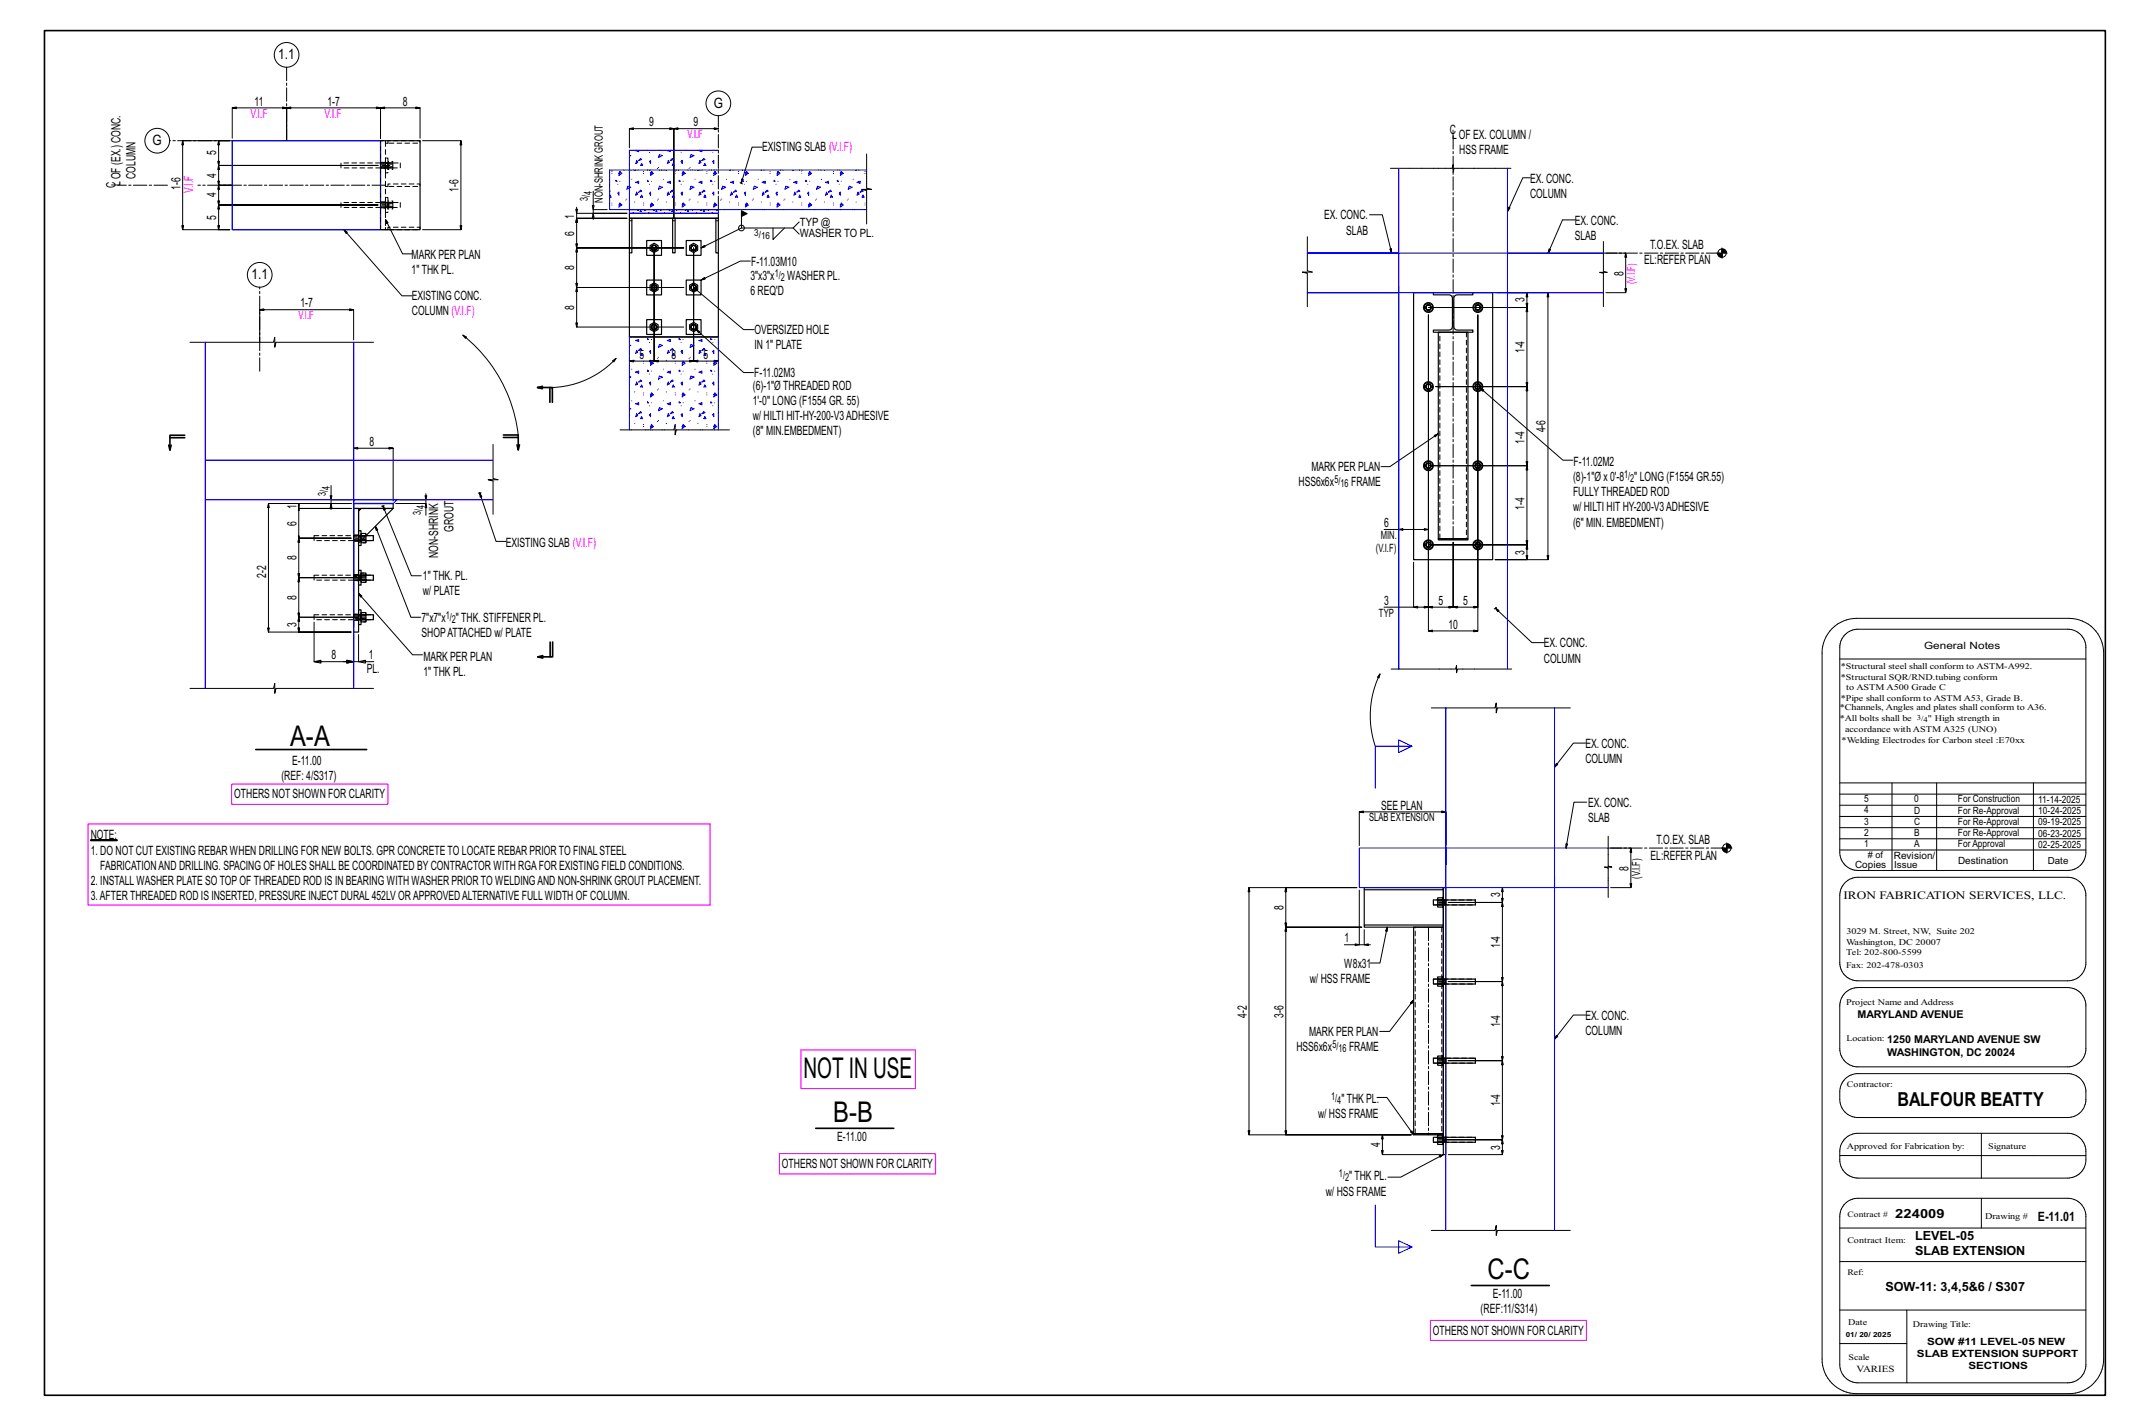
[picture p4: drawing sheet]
<svg xmlns="http://www.w3.org/2000/svg" width="914mm" height="610mm" viewBox="0 0 914 610" stroke-linecap="round" stroke-linejoin="round" font-family="sans-serif">
<defs><g id="words">
<g font-size="12.2">
<text x="124.3" y="319.2">A-A</text>
<text x="344.1" y="461.6">NOT IN USE</text>
<text x="356.9" y="480.4">B-B</text>
<text x="637.1" y="547.7">C-C</text>
</g>
<text font-size="8.3" x="812.7" y="473.4">BALFOUR BEATTY</text>
<g font-size="6.1">
<text x="119.2" y="25.5">1.1</text>
<text x="305.7" y="46.2">G</text>
<text x="65.4" y="62.2">G</text>
<text x="107.7" y="119.6">1.1</text>
</g>
<g font-size="5.5">
<text x="109.1" y="45.2">11</text>
<text x="140.2" y="45.2">1-7</text>
<text x="172.5" y="45.2">8</text>
<text x="278.1" y="54.1">9</text>
<text x="296.9" y="54.1">9</text>
<text x="621" y="57.5">C</text>
<text x="621.9" y="59.3">L</text>
<text x="624.8" y="59.3">OF EX. COLUMN /</text>
<text x="326.4" y="64.8">EXISTING SLAB (V.I.F)</text>
<text x="625" y="65.8">HSS FRAME</text>
<text x="92.6" y="66.6" transform="rotate(-90 92.6 66.6)">5</text>
<text x="51.5" y="76.8" transform="rotate(-90 51.5 76.8)">OF (EX.) CONC.</text>
<text x="58.1" y="76.6" transform="rotate(-90 58.1 76.6)">COLUMN</text>
<text x="92.6" y="76.2" transform="rotate(-90 92.6 76.2)">4</text>
<text x="49.4" y="80.6" transform="rotate(-90 49.4 80.6)">C</text>
<text x="51.5" y="79.7" transform="rotate(-90 51.5 79.7)">L</text>
<text x="77.2" y="81.3" transform="rotate(-90 77.2 81.3)">1-6</text>
<text x="196.4" y="82.2" transform="rotate(-90 196.4 82.2)">1-6</text>
<text x="655.3" y="78.2">EX. CONC.</text>
<text x="92.6" y="84.5" transform="rotate(-90 92.6 84.5)">4</text>
<text x="655.3" y="84.7">COLUMN</text>
<text x="92.6" y="94.1" transform="rotate(-90 92.6 94.1)">5</text>
<text x="246" y="93.6" transform="rotate(-90 246 93.6)">1</text>
<text x="567.2" y="94">EX. CONC.</text>
<text x="246" y="100.8" transform="rotate(-90 246 100.8)">6</text>
<text x="576.6" y="100.5">SLAB</text>
<text x="674.5" y="96.2">EX. CONC.</text>
<text x="674.5" y="102.7">SLAB</text>
<text x="706.7" y="106.7">T.O.EX. SLAB</text>
<text x="176.3" y="110.9">MARK PER PLAN</text>
<text x="321.7" y="113.8">F-11.03M10</text>
<text x="704.2" y="113.2">EL:REFER PLAN</text>
<text x="176.3" y="117.4">1&quot; THK PL.</text>
<text x="246" y="115.6" transform="rotate(-90 246 115.6)">8</text>
<text x="321.4" y="119.8">3&quot;x3&quot;x</text>
<text x="337.2" y="119.8">WASHER PL.</text>
<text x="695.3" y="118.2" transform="rotate(-90 695.3 118.2)">8</text>
<text x="128.7" y="131.6">1-7</text>
<text x="176.4" y="128.5">EXISTING CONC.</text>
<text x="321.4" y="126.3">6 REQ'D</text>
<text x="653" y="129.5" transform="rotate(-90 653 129.5)">3</text>
<text x="176.4" y="135">COLUMN (V.I.F)</text>
<text x="246" y="132.6" transform="rotate(-90 246 132.6)">8</text>
<text x="323.1" y="143">OVERSIZED HOLE</text>
<text x="323.1" y="149.6">IN 1&quot; PLATE</text>
<text x="273.8" y="153.6">5</text>
<text x="287.6" y="153.6">8</text>
<text x="301.3" y="153.6">5</text>
<text x="653" y="151.2" transform="rotate(-90 653 151.2)">1-4</text>
<text x="323" y="161.3">F-11.02M3</text>
<text x="322.4" y="166.8">(6)-1&quot;Ø THREADED ROD</text>
<text x="322.4" y="173.4">1'-0&quot; LONG (F1554 GR. 55)</text>
<text x="322.4" y="179.9">w/ HILTI HIT-HY-200-V3ADHESIVE</text>
<text x="662" y="185.1" transform="rotate(-90 662 185.1)">4-6</text>
<text x="158.2" y="190.9">8</text>
<text x="322.4" y="186.4">(8&quot; MIN.EMBEDMENT)</text>
<text x="653" y="190" transform="rotate(-90 653 190)">1-4</text>
<text x="561.6" y="201.6">MARK PER PLAN</text>
<text x="673.9" y="199.6">F-11.02M2</text>
<text x="556.1" y="208.1">HSS6x6x</text>
<text x="578.6" y="208.1">FRAME</text>
<text x="673.7" y="205.8">(8)-1&quot;Ø x 0'-8</text>
<text x="699.9" y="205.8">&quot; LONG (F1554 GR.55)</text>
<text x="673.7" y="212.4">FULLYTHREADED ROD</text>
<text x="127" y="217.8" transform="rotate(-90 127 217.8)">1</text>
<text x="653" y="218.3" transform="rotate(-90 653 218.3)">1-4</text>
<text x="673.7" y="218.9">w/ HILTI HIT HY-200-V3ADHESIVE</text>
<text x="127" y="225" transform="rotate(-90 127 225)">6</text>
<text x="194.2" y="227.7" transform="rotate(-90 194.2 227.7)">GROUT</text>
<text x="592.8" y="225.7">6</text>
<text x="673.7" y="225.4">(6&quot; MIN. EMBEDMENT)</text>
<text x="127" y="239.9" transform="rotate(-90 127 239.9)">8</text>
<text x="187.7" y="238.8" transform="rotate(-90 187.7 238.8)">NON-SHRINK</text>
<text x="216.6" y="234">EXISTING SLAB (V.I.F)</text>
<text x="653" y="237.4" transform="rotate(-90 653 237.4)">3</text>
<text x="114" y="247.4" transform="rotate(-90 114 247.4)">2-2</text>
<text x="181.2" y="248.4">1&quot; THK. PL.</text>
<text x="127" y="256.8" transform="rotate(-90 127 256.8)">8</text>
<text x="181.2" y="254.9">w/ PLATE</text>
<text x="592.8" y="258.9">3</text>
<text x="616" y="258.9">5</text>
<text x="626.6" y="258.9">5</text>
<text x="127" y="268.4" transform="rotate(-90 127 268.4)">3</text>
<text x="180.5" y="266.4">7&quot;x7&quot;x</text>
<text x="195.3" y="266.4">&quot; THK. STIFFENER PL.</text>
<text x="620.3" y="269.1">10</text>
<text x="180.5" y="272.9">SHOPATTACHED w/ PLATE</text>
<text x="661.2" y="277.2">EX. CONC.</text>
<text x="142" y="282.3">8</text>
<text x="158" y="282.3">1</text>
<text x="181.3" y="282.9">MARK PER PLAN</text>
<text x="661.2" y="283.7">COLUMN</text>
<text x="157.1" y="288">PL.</text>
<text x="181.3" y="289.4">1&quot; THK PL.</text>
<text x="679" y="320.2">EX. CONC.</text>
<text x="125.2" y="327.3">E-11.00</text>
<text x="679" y="326.7">COLUMN</text>
<text x="120.5" y="334">(REF: 4/S317)</text>
<text x="100.3" y="341.8">OTHERS NOT SHOWN FOR CLARITY</text>
<text x="591.5" y="346.6">SEE PLAN</text>
<text x="680.1" y="345.4">EX. CONC.</text>
<text x="680.1" y="351.9">SLAB</text>
<text x="38.8" y="359.3">NOTE:</text>
<text x="38.8" y="365.8">1. DO NOT CUT EXISTING REBAR WHEN DRILLING FOR NEW BOLTS. GPR CONCRETETO LOCATE REBAR PRIOR TO FINALSTEEL</text>
<text x="709.5" y="361.4">T.O.EX. SLAB</text>
<text x="707" y="368">EL:REFER PLAN</text>
<text x="43" y="372.4">FABRICATIONAND DRILLING. SPACING OF HOLES SHALLBE COORDINATED BYCONTRACTOR WITH RGAFOR EXISTING FIELD CONDITIONS.</text>
<text x="697.5" y="372.7" transform="rotate(-90 697.5 372.7)">8</text>
<text x="38.8" y="378.9">2. INSTALLWASHER PLATE SO TOPOF THREADED ROD IS IN BEARING WITH WASHER PRIOR TO WELDINGAND NON-SHRINK GROUT PLACEMENT.</text>
<text x="38.8" y="385.4">3.AFTER THREADED ROD IS INSERTED, PRESSURE INJECT DURAL452LV ORAPPROVEDALTERNATIVE FULLWIDTH OF COLUMN.</text>
<text x="549.7" y="389.5" transform="rotate(-90 549.7 389.5)">8</text>
<text x="642.5" y="384.2" transform="rotate(-90 642.5 384.2)">3</text>
<text x="575.8" y="403.4">1</text>
<text x="642.5" y="405.9" transform="rotate(-90 642.5 405.9)">1-4</text>
<text x="575.8" y="414.3">W8x31</text>
<text x="561" y="420.8">w/ HSS FRAME</text>
<text x="533.9" y="435.7" transform="rotate(-90 533.9 435.7)">4-2</text>
<text x="549.7" y="435.7" transform="rotate(-90 549.7 435.7)">3-6</text>
<text x="679" y="436.6">EX. CONC.</text>
<text x="560.8" y="443.3">MARK PER PLAN</text>
<text x="642.5" y="439.8" transform="rotate(-90 642.5 439.8)">1-4</text>
<text x="679" y="443.2">COLUMN</text>
<text x="555.3" y="449.8">HSS6x6x</text>
<text x="577.8" y="449.8">FRAME</text>
<text x="574.5" y="472.2">&quot; THK PL.</text>
<text x="642.5" y="473.7" transform="rotate(-90 642.5 473.7)">1-4</text>
<text x="564.5" y="478.7">w/ HSS FRAME</text>
<text x="358.6" y="488.5">E-11.00</text>
<text x="591.1" y="491.1" transform="rotate(-90 591.1 491.1)">4</text>
<text x="642.5" y="492.1" transform="rotate(-90 642.5 492.1)">3</text>
<text x="334.9" y="500">OTHERS NOT SHOWN FOR CLARITY</text>
<text x="577.8" y="505.3">&quot; THK PL.</text>
<text x="567.9" y="511.8">w/ HSS FRAME</text>
<text x="872.8" y="522.9">E-11.01</text>
<text x="639.4" y="555.8">E-11.00</text>
<text x="634.1" y="562.1">(REF:11/S314)</text>
<text x="613.7" y="571.3">OTHERS NOT SHOWN FOR CLARITY</text>
</g>
<g font-size="5.5" fill="#f0f">
<text x="107.2" y="50.7">V.I.F</text>
<text x="139" y="50.7">V.I.F</text>
<text x="82.8" y="82.6" transform="rotate(-90 82.8 82.6)">V.I.F</text>
</g>
<g font-size="5.4">
<text x="811.7" y="521.2">224009</text>
<text x="820.3" y="530.8">LEVEL-05</text>
<text x="820.3" y="537.4">SLAB EXTENSION</text>
<text x="807.5" y="552.8">SOW-11: 3,4,5&amp;6 / S307</text>
</g>
<g font-size="4.9" fill="#f0f">
<text x="294.5" y="59.1">V.I.F</text>
<text x="700.3" y="121.7" transform="rotate(-90 700.3 121.7)">(V.I.F)</text>
<text x="127.9" y="136.6">V.I.F</text>
</g>
<g font-size="4.9">
<text x="258.2" y="86.9" transform="rotate(-90 258.2 86.9)">NON-SHRINK GROUT</text>
<text x="342.6" y="96.7">TYP @</text>
<text x="342.6" y="101.6">WASHER TO PL.</text>
<text x="591.4" y="230.7">MIN.</text>
<text x="589.3" y="236.5">(V.I.F)</text>
<text x="590.6" y="264">TYP</text>
<text x="586.4" y="351.6">SLAB EXTENSION</text>
<text x="702.5" y="376.2" transform="rotate(-90 702.5 376.2)">(V.I.F)</text>
<text x="789.5" y="384.8">IRON FABRICATION SERVICES, LLC.</text>
</g>
<g font-size="4.7">
<text x="253.5" y="83.6" transform="rotate(-90 253.5 83.6)">4</text>
<text x="251.8" y="86.2" transform="rotate(-90 251.8 86.2)">3/</text>
<text x="331.8" y="118.6">1/</text>
<text x="334.4" y="120.2">2</text>
<text x="141.2" y="209.6" transform="rotate(-90 141.2 209.6)">4</text>
<text x="571.5" y="206.9">5/</text>
<text x="574.1" y="208.5">16</text>
<text x="695.6" y="204.6">1/</text>
<text x="698.2" y="206.2">2</text>
<text x="139.6" y="212.2" transform="rotate(-90 139.6 212.2)">3/</text>
<text x="180.2" y="220.6" transform="rotate(-90 180.2 220.6)">3/</text>
<text x="181.8" y="218" transform="rotate(-90 181.8 218)">4</text>
<text x="190.9" y="265.1">1/</text>
<text x="193.6" y="266.8">2</text>
<text x="570.6" y="448.6">5/</text>
<text x="573.3" y="450.2">16</text>
<text x="570.1" y="470.9">1/</text>
<text x="572.8" y="472.6">4</text>
<text x="573.5" y="504.1">1/</text>
<text x="576.1" y="505.7">2</text>
</g>
<g font-size="4.6">
<text x="795.6" y="436">MARYLAND AVENUE</text>
<text x="808.3" y="446.4">1250 MARYLAND AVENUE SW</text>
<text x="808.3" y="452">WASHINGTON, DC 20024</text>
</g>
<g font-size="4.3">
<text x="824.1" y="277.6">General Notes</text>
<text x="798.4" y="343.5">5</text>
<text x="819.8" y="343.5">0</text>
<text x="838.6" y="343.5">For Construction</text>
<text x="873" y="343.8">11-14-2025</text>
<text x="798.4" y="353">3</text>
<text x="798.4" y="348.2">4</text>
<text x="819.8" y="353.1">C</text>
<text x="819.8" y="348.3">D</text>
<text x="838.6" y="353.1">For Re-Approval</text>
<text x="838.6" y="348.3">For Re-Approval</text>
<text x="873" y="353.4">09-19-2025</text>
<text x="873" y="348.6">10-24-2025</text>
<text x="798.4" y="357.8">2</text>
<text x="819.8" y="357.9">B</text>
<text x="838.6" y="357.8">For Re-Approval</text>
<text x="873" y="358.1">06-23-2025</text>
<text x="798.4" y="362.6">1</text>
<text x="819.8" y="362.6">A</text>
<text x="838.6" y="362.6">For Approval</text>
<text x="873" y="362.9">02-25-2025</text>
<text x="794.5" y="371.5">Copies</text>
<text x="811.1" y="367.7">Revision/</text>
<text x="838.6" y="369.7">Destination</text>
<text x="825.3" y="575.6">SOW #11 LEVEL-05 NEW</text>
<text x="821" y="580.8">SLAB EXTENSION SUPPORT</text>
<text x="843.1" y="586.1">SECTIONS</text>
</g>
<g font-size="4.2">
<text x="323.1" y="101">3/</text>
<text x="326" y="102.5">16</text>
<text x="811.3" y="371.4">Issue</text>
<text x="877.1" y="369.8">Date</text>
</g>
<text font-size="4" x="795.1" y="587.5">VARIES</text>
<text font-size="3.9" x="799.9" y="367.1"># of</text>
<g font-size="3.7">
<text x="788.4" y="286.2">*Structural steel shall conform to ASTM-A992.</text>
<text x="788.4" y="291.2">*Structural SQR/RND.tubing conform</text>
<text x="790.7" y="295.5">to ASTM A500 Grade C</text>
<text x="787.9" y="304.1">*Channels, Angles and plates shall conform to A36.</text>
<text x="788.4" y="300.2">*Pipe shall conform to ASTM A53, Grade B.</text>
<text x="788" y="308.9">*All bolts shall be</text>
<text x="825.7" y="308.9">&quot; High strength in</text>
<text x="790.2" y="313.2">accordance with ASTM A325 (UNO)</text>
<text x="788.8" y="318">*Welding Electrodes for Carbon steel :E70xx</text>
<text x="790.8" y="399.9">3029 M. Street, NW, Suite 202</text>
<text x="790.7" y="404.6">Washington, DC 20007</text>
<text x="790.7" y="409">Tel: 202-800-5599</text>
<text x="790.7" y="414.2">Fax: 202-478-0303</text>
<text x="790.7" y="430">Project Name and Address</text>
<text x="790.8" y="445.6">Location:</text>
<text x="791" y="465.3">Contractor:</text>
<text x="791" y="491.9">Approved for Fabrication by:</text>
<text x="851.5" y="492">Signature</text>
<text x="850.2" y="522">Drawing #</text>
<text x="791.2" y="532.3">Contract Item:</text>
<text x="791.5" y="567.4">Date</text>
<text x="819.3" y="568.1">Drawing Title:</text>
<text x="791.7" y="582.1">Scale</text>
</g>
<text font-size="3.6" x="791.2" y="545.9">Ref:</text>
<text font-size="3.5" x="791.3" y="520.8">Contract #</text>
<g font-size="3.2">
<text x="821" y="308">3/</text>
<text x="823.9" y="309.1">4</text>
</g>
<text font-size="3" x="790.5" y="572.4">01/ 20/ 2025</text>
</g></defs>
<path d="M38.8 359.6l11.3 .2z" fill="#000" stroke="#000" stroke-width=".7"/>
<g fill="none" stroke="#000" stroke-width=".43">
<path d="M99.5 59.2v-13l1.7 .4v-.8l-1.7 .4h23.3l-1.8 .4v-.8l1.8 .4v14v-14l1.7 .4v-.8l-1.7 .4h40.2l-1.8 .4v-.8l1.8 .4v13v-13l1.7 .4v-.8l-1.7 .4h16.9l-1.7 .4v-.8l1.7 .4v13M307.7 55.1l-1.8-.4v.8l1.8-.4h-19.1l1.8-.4v.8l-1.8-.4v38.3v-38.3l-1.7-.4v.8l1.7-.4h-19l1.7-.4v.8l-1.7-.4v8.2M78.2 60.2l.4 1.8h-.7l.3-1.8h20.2h-4.8l-.3 1.8h.7l-.4-1.8v10.6l-.3-1.7h.7l-.4 1.7h68.3h-68.3l-.3 1.8h.7l-.4-1.8v8.5l-.3-1.8h.7l-.4 1.8h5.9h-5.9l-.3 1.7h.7l-.4-1.7v8.5l-.3-1.8h.7l-.4 1.8h68.3h-68.3l-.3 1.7h.7l-.4-1.7v10.5l-.3-1.7h.7l-.4 1.7h4.8h-20.2l.4-1.7h-.7l.3 1.7zM181 60.2h16.4l-.4 1.8h.8l-.4-1.8v38.1l-.4-1.7h.8l-.4 1.7h-16.4M317 78.1l.5 .3M317.5 78.4l.5 .4M326.3 63h-4.2l-4.6 15.4 .1-1.8 .7 .3-.8 1.5M371.2 65.9v14.6l2.1 .6h-4.3l2.2 .5v14.3M595.5 72.1h26.5l.4-1.6v3.1l.4-1.5h24.3M655.3 76.1h-3.1l-6.5 14.4 .4-1.8 .7 .3-1.1 1.5M147.3 98.3l.9 1.6 .5-.5-1.4-1.1 24.9 28.3h4.2M165.1 93.9l.4 1.8 .7-.4-1.1-1.4 7.3 14.8h4.3"/>
<path d="M246.6 89.6h.7l-.3 1.7zM247 93.4l.3 1.8h-.7zM247 93.6l21.5-.2h-21.5l-.4 1.8h.7l-.3-1.8v12.7l-.4-1.7h.7l-.3 1.7h45.8h-45.8l-.4 1.8h.7l-.3-1.8v17l-.4-1.8h.7l-.3 1.8h45.8h-45.8l-.4 1.7h.7l-.3-1.7v16.9l-.4-1.7h.7l-.3 1.7h45.8M247 91.3h21.5h-14.4M247 88.7v4.7M253.7 88h.7l-.3 1.7zM254.1 91.3l.3 1.8h-.7zM254.1 81.9v7.8h5.9M254.1 89.7v4.2M317.6 90.2v7.4h22.1l2.6-2.6M317.6 97.6l-17.3 8.5 1.4-1.1 .3 .7-1.7 .4M331.1 97.6v4.9l4.9-4.9"/>
<path d="M339.7 97.6l2.6 2.6M586.6 91.9h5.4l4 16.3-.8-1.6 .8-.1v1.7M674.7 94.1h-5.5l-6.1 14.3 .3-1.8 .7 .3-1 1.5M321.3 111.8h-4.2l-16.8 8.1 1.4-1.1 .3 .7-1.7 .4M559.9 101.3v14.7l2.1 .5h-4.2l2.1 .5v14.3M686.7 103.4v12.8l1.6 .4h-3.2l1.6 .4v14.3M687.8 108.4h8.5l-.4 1.7h.7l-.3-1.7v16.9l-.4-1.8h.7l-.3 1.8h-8.5M735.3 108.4h4.4M737.5 106.1v4.5M297.1 123.1l1.1 1.4 .5-.6-1.6-.8 21.4 18h4.5M611.8 134.8v125.1l1.7 .4v-.8l-1.7 .4h10.6l-1.8 .4v-.8l1.8 .4v-27.7v27.7l1.7 .4v-.8l-1.7 .4h10.5l-1.7 .4v-.8l1.7 .4v-125.1v135.3l-1.7-.4v.8l1.7-.4h-21.1l1.7-.4v.8l-1.7-.4zM640.4 125.3h22.6l-.4 1.7h.7l-.3-1.7v114.3l-.4-1.8h.7l-.3 1.8h-22.6h13.6l.3-1.8h-.7l.4 1.8v-6.4l.3 1.8h-.7l.4-1.8h-42.2h42.2l.3-1.7h-.7l.4 1.7v-33.8l.3 1.7h-.7l.4-1.7h-42.2h42.2l.3-1.8h-.7l.4 1.8v-33.9l.3 1.8h-.7l.4-1.8h-39h39l.3-1.7h-.7l.4 1.7v-33.9l.3 1.8h-.7l.4-1.8h-42.2h42.2l.3-1.7h-.7l.4 1.7v-6.3l.3 1.7h-.7l.4-1.7h-12.6"/>
<path d="M81.4 146.5h35.7l.6-2.1v4.3l.5-2.2h41.8M151.5 145.5v-12.9l-1.8-.4v.8l1.8-.4h-40.3l1.8-.4v.8l-1.8-.4v13.9M198.2 143.5l1.6 .8-.5 .6zM198.2 143.5a63.9 63.9 0 0 1 23.8 42.7M262.4 154.4l1.4-1-.9 1.6zM263.8 153.4a39.2 39.2 0 0 1-27.2 12.5M269.6 154.6l1.7-.4v.8zM269.6 154.6h10.5l-1.7 .4v-.8l1.7 .4v-48.5v48.5l1.8 .4v-.8l-1.8 .4h17l-1.8 .4v-.8l1.8 .4v-48.5v48.5l1.7 .4v-.8l-1.7 .4h10.6l-1.8 .4v-.8l1.8 .4M298.2 141.1l1 1.4 .5-.5-1.5-.9 20.3 18.4h4.2M298.2 141.1l-.5 .3M298.7 140.8l-.5 .3M633.9 166.1l1.1 1.4 .5-.6-1.6-.8 35.5 30.9h4.2"/>
<path d="M151.5 191.9l1.7-.4v.8zM151.5 191.9h16.9l-1.8 .4v-.8l1.8 .4v22.6M211.2 190.2v14.6l2.1 .6h-4.2l2.1 .5v14.3M265.5 184h23.1l.5-2.1v4.2l.6-2.1h22.7M615.9 185.7l-1.6 .7 .4 .6 1.2-1.3-20.6 14.1h-3.8M127.8 216.8h.3l-.1 .9zM141.4 212.2h.8l-.4 1.8zM141.8 215.5l.4 1.8h-.8zM141.8 207.8v6.2h8.6M141.8 214v4.2M141.8 215.5h8.6M150.4 215.5h-35.4l-.4 1.8h.8l-.4-1.8v55.1l-.4-1.8h.8l-.4 1.8h35.4h-22.4l.3-1.8h-.7l.4 1.8v-6.4l.3 1.8h-.7l.4-1.8h25.6h-25.6l.3-1.7h-.7l.4 1.7v-16.9l.3 1.7h-.7l.4-1.7h26.6h-26.6l.3-1.8h-.7l.4 1.8v-16.9l.3 1.7h-.7l.4-1.7h22.4h-22.4v-12.7l.1 .8h-.3l.2-.8h22.4l-22.4 .1"/>
<path d="M150.4 215.5h-22.4v2.2M164 216.6l.3 1.8 .7-.3-1-1.5 12.2 29.9h4.2M164 216.6l-.6 .1M164.6 216.6h-.6M169.4 215.5h13v5.1M171 214h11.4M182 212.2h.8l-.4 1.8zM182.4 215.5l.4 1.8h-.8zM182.4 211.3v4.2M205.4 211l.2 1.8 .8-.2-1-1.6 7.1 20.8h4.2M205.4 211h-.6M206 211h-.6"/>
<path d="M160.8 225.3l.3 1.7 .7-.2-1-1.5 15.2 38.9h4.2M592.8 226.7h6.3l1.7 .3v-.7l-1.7 .4h12.7l-1.8 .3v-.7l1.8 .4v4.4M611.8 235.4v24.5l-1.8-.4v.8l1.8-.4h-6.4M153.6 254.1l.8 1.5 .6-.5-1.4-1 23.1 26.2h4.2M605.4 259.9l1.8-.4v.8zM605.4 240.7v19.2h-12.6M134.5 266.3v17l2.9 .6v-1.3l-2.9 .7h17l-3 .6v-1.3l3 .7v-11.7v11.7M153.6 271.6v11.7h6.5M640.5 260.4l1 1.4 .5-.5-1.5-.9 15.6 14.7h5.3M640.5 260.4l-.6 .2M641 260.1l-.5 .3M784.7 269.1a15.1 15.1 0 0 1 10.5-4.4h90.9a14.9 14.9 0 0 1 14.9 14.9v302.2a14.9 14.9 0 0 1-14.9 14.8h-90.9a14.7 14.7 0 0 1-14.8-14.8v-302.2a14.7 14.7 0 0 1 4.3-10.5z"/>
<path d="M790.2 271.6a7.9 7.9 0 0 1 5.6-2.2h89.8a7.8 7.8 0 0 1 7.8 7v88.4a7.7 7.7 0 0 1-7.8 7.8h-89.8a7.8 7.8 0 0 1-7.8-7.8v-87.7a7.6 7.6 0 0 1 2.2-5.5zM81.4 294.7h35.7l.6-2.1v4.2l.5-2.1h41.8M147.1 283.3h6.5M148.5 282.6l3 .7-3 .6zM153.6 283.3l2.9-.7v1.3zM591 288.5l-.4 1.7-.6-.3zM591 288.5a40.5 40.5 0 0 0-2 31M595.8 286.4h27.6l.4-1.6v3.2l.4-1.6h23.2M788 282.1h105.4M613 303.1h27.3l.5-2.2v4.3l.6-2.1h31.1M679.1 318.1h-5.2l-8.1 10.4 .8-1.7 .6 .5-1.4 1.2M788 335.2h105.4"/>
<path d="M788 340h105.4M810.3 335.2v37.4M829.4 335.2v37.4M870.9 335.2v37.4M679.6 343.4h-5.5l-3.4 19.6-.1-1.7 .8 .1-.7 1.6M688.8 358v12.8l1.6 .4h-3.2l1.6 .4v12.6M788 349.5h105.4M788 359.1h105.4M788 344.7h105.4M788 354.3h105.4M534.9 380l.4 1.7h-.7l.3-1.7h46.2h-30.4l-.4 1.7h.8l-.4-1.7v16.9l-.4-1.7h.8l-.4 1.7h32.5h-32.5l-.4 1.8h.8l-.4-1.8v88.9l-.4-1.7h.8l-.4 1.7h53.7h-69.5l.4-1.7h-.7l.3 1.7zM582.2 362v-14.4l1.7 .3v-.7l-1.7 .4h37l-1.7 .3v-.7l1.7 .4v14.4"/>
<path d="M643.5 380l-.4 1.7h.7l-.3-1.7v6.3l-.4-1.7h.7l-.3 1.7h-23.2h23.2l-.4 1.8h.7l-.3-1.8v33.9l-.4-1.8h.7l-.3 1.8h-23.2h23.2l-.4 1.7h.7l-.3-1.7v33.9l-.4-1.8h.7l-.3 1.8h-23.2h23.2l-.4 1.7h.7l-.3-1.7v33.8l-.4-1.7h.7l-.3 1.7h-25.3h25.3l-.4 1.8h.7l-.3-1.8v6.4l-.4-1.8h.7l-.3 1.8h-23.2M689.8 363h8.7l-.4 1.8h.8l-.4-1.8v17l-.4-1.8h.8l-.4 1.8h-8.7M737.3 363h4.5M739.6 360.8v4.5M788 363.9h105.4M790.2 377.8a7.9 7.9 0 0 1 5.6-2.2h89.8a7.9 7.9 0 0 1 7.8 7v30.3a7.8 7.8 0 0 1-7.8 7h-89.8a7.8 7.8 0 0 1-7.8-7.8v-28.7a7.8 7.8 0 0 1 2.2-5.6zM582.2 381v23.4h-6.4M584.3 398v6.4M594.1 396.9l-.7 1.7 .8 .1-.1-1.8-3.1 15.4h-4.2M580.4 404.1l1.8 .3-1.8 .4zM582.2 404.4h4.7M584.3 404.4l1.7-.3v.7z"/>
<path d="M605.5 428.1l-1.4 1.1 .6 .5 .8-1.6-10.4 13.4h-4.2M679.1 434.5h-5.2l-8.1 10.4 .8-1.6 .6 .4-1.4 1.2M790.2 425a7.9 7.9 0 0 1 5.6-2.2h89.8a7.9 7.9 0 0 1 7.8 7v19.9a7.9 7.9 0 0 1-7.1 7h-91.3a7.9 7.9 0 0 1-7-7.8v-18.3a7.9 7.9 0 0 1 2.2-5.6zM589.7 469.8h4.3l11.5 16-1.4-1.2 .6-.4 .8 1.6M790.2 461.9l1.9-1.4 2.9-.9h91.3a7.8 7.8 0 0 1 7.1 7v4.8a7.8 7.8 0 0 1-7.8 7h-89.8a7.8 7.8 0 0 1-7.8-7.8v-3.2a7.9 7.9 0 0 1 2.2-5.5zM604.4 485.8h-12.3l-.4 1.8h.7l-.3-1.8v8.5l-.4-1.8h.7l-.3 1.8h25M618.2 494.3l-1.8 .5 .4 .6 1.4-1.1-18.3 9.6h-5.5M788 494.7h105.4M790.2 487.4a7.9 7.9 0 0 1 5.6-2.2h89.8a7.8 7.8 0 0 1 7.8 7v4.3a7.8 7.8 0 0 1-7.8 7.8h-89.8a7.9 7.9 0 0 1-7.8-7.8v-3.6a7.6 7.6 0 0 1 2.2-5.5zM848.6 485.2v19.1M790.2 515.3a7.9 7.9 0 0 1 5.6-2.3h89.8a7.8 7.8 0 0 1 7.8 7v65a7.9 7.9 0 0 1-7.8 7h-89.8a7.8 7.8 0 0 1-7.8-7.8v-63.5a7.6 7.6 0 0 1 2.2-5.4zM848.6 513v12.7"/>
<path d="M613 526.7h27.3l.5-2.1v4.3l.6-2.2h31.1M788 525.7h105.4M788 540.1h105.4M788 560.8h105.4M788 575.2h28.7M816.7 560.8v31.2"/>
<circle cx="122.8" cy="23.5" r="5.3"/>
<circle cx="307.7" cy="44.2" r="5.3"/>
<circle cx="67.3" cy="60.2" r="5.3"/>
<circle cx="317.6" cy="97.6" r="1.23"/>
<circle cx="111.2" cy="117.7" r="5.3"/>
<circle cx="737.5" cy="108.4" r="1.8"/>
<circle cx="739.6" cy="363" r="1.8"/>
</g>
<g fill="none" stroke="#000" stroke-width=".7">
<path d="M19 13.1h882.7v584.2h-882.7zM735.7 108.6h1.8M735.8 108.9h1.7M735.9 109.2h1.6M736.1 109.4h1.4M736.3 109.7h1.2M736.7 109.9h.8M737.5 107h1.2M737.5 107.3h1.5M737.5 107.8h1.7M737.5 106.8h.9M737.5 107.6h1.6"/>
<path d="M737.5 108.1h1.8M230.2 165.9h6.4v6.3M232.3 165.4l-2.1 .5 2.1 .5M235.5 165.9v6.3M72.3 190.6l.5 2.1 .5-2.1M72.8 187.4h6.3M79.1 186.3h-6.3v6.4M215.6 186.2h6.4v6.4l.5-2.2M215.6 187.3h6.4M221.4 190.4l.6 2.2M235.6 274.8v6.4M236.7 274.8v6.4h-6.4l2.2 .5"/>
<path d="M232.5 280.7l-2.2 .5M109.5 320.9h47.5M737.8 363.3h1.8M737.9 363.6h1.7M738 363.8h1.6M738.1 364.1h1.5M738.4 364.4h1.2M738.7 364.6h.9M739.6 362.8h1.8M739.6 361.7h1.2M739.6 361.5h.8M739.6 362h1.4"/>
<path d="M739.6 362.5h1.7M739.6 362.3h1.6M349.4 483h33.4M630.1 550.3h33.5"/>
</g>
<path d="M99.2 335.7h66.9v8.6h-66.9zM37.8 352.7h266.4v34.7h-266.4zM343.1 449.4h49v16.6h-49zM333.8 493.9h66.9v8.6h-66.9zM612.6 565.2h66.9v8.6h-66.9z" fill="none" stroke="#f0f" stroke-width=".5"/>
<g fill="#000" stroke="#000" stroke-width=".43">
<path d="M317.6 90.2l2.4 1.3-2.4 1.2zM279 106.1a1.13 1.13 0 0 0 1.1 1.1 1.13 1.13 0 0 0 1.2-1.1 1.12 1.12 0 0 1-1.2 1.2 1.12 1.12 0 0 1-1.1-1.2zM279.3 105.5a1.07 1.07 0 0 1 1.2-.4 1.07 1.07 0 0 1 .7 1 1.09 1.09 0 0 0-1.1-1 1.09 1.09 0 0 0-1.1 1zM296 106.1a1.13 1.13 0 0 0 1.1 1.1 1.13 1.13 0 0 0 1.1-1.1 1.12 1.12 0 0 1-1.1 1.2 1.12 1.12 0 0 1-1.1-1.2zM296.2 105.5a1.07 1.07 0 0 1 1.2-.4 1.07 1.07 0 0 1 .7 1 1.09 1.09 0 0 0-1.1-1 1.09 1.09 0 0 0-1 1zM279 123.1a1.13 1.13 0 0 0 1.1 1 1.13 1.13 0 0 0 1.2-1 1.12 1.12 0 0 1-1.2 1.1 1.12 1.12 0 0 1-1.1-1.1zM279.3 139.4a1.07 1.07 0 0 1 1.2-.5 1.07 1.07 0 0 1 .7 1.1 1.09 1.09 0 0 0-1.1-1.1 1.09 1.09 0 0 0-1.1 1.1zM279.3 122.4a1.07 1.07 0 0 1 1.2-.4 1.07 1.07 0 0 1 .7 1.1 1.09 1.09 0 0 0-1.1-1.1 1.09 1.09 0 0 0-1.1 1.1zM296 123.1a1.13 1.13 0 0 0 1.1 1 1.13 1.13 0 0 0 1.1-1 1.12 1.12 0 0 1-1.1 1.1 1.12 1.12 0 0 1-1.1-1.1zM296.2 139.4a1.07 1.07 0 0 1 1.2-.5 1.07 1.07 0 0 1 .7 1.1 1.09 1.09 0 0 0-1.1-1.1 1.09 1.09 0 0 0-1 1.1zM296.2 122.4a1.07 1.07 0 0 1 1.2-.4 1.07 1.07 0 0 1 .7 1.1 1.09 1.09 0 0 0-1.1-1.1 1.09 1.09 0 0 0-1 1.1zM610.7 131.6a1.13 1.13 0 0 0 1.1 1.1 1.13 1.13 0 0 0 1.1-1.1 1.12 1.12 0 0 1-1.1 1.2 1.12 1.12 0 0 1-1.1-1.2z"/>
<path d="M610.9 131a1.07 1.07 0 0 1 1.2-.4 1.07 1.07 0 0 1 .7 1 1.09 1.09 0 0 0-1.1-1 1.09 1.09 0 0 0-1 1zM631.8 131.6a1.13 1.13 0 0 0 1.1 1.1 1.13 1.13 0 0 0 1.2-1.1 1.12 1.12 0 0 1-1.2 1.2 1.12 1.12 0 0 1-1.1-1.2zM632 131a1.07 1.07 0 0 1 1.3-.4 1.07 1.07 0 0 1 .7 1 1.09 1.09 0 0 0-1.1-1 1.09 1.09 0 0 0-1.1 1zM279 140a1.13 1.13 0 0 0 1.1 1.1 1.13 1.13 0 0 0 1.2-1.1 1.12 1.12 0 0 1-1.2 1.1 1.12 1.12 0 0 1-1.1-1.1zM296 140a1.13 1.13 0 0 0 1.1 1.1 1.13 1.13 0 0 0 1.1-1.1 1.12 1.12 0 0 1-1.1 1.1 1.12 1.12 0 0 1-1.1-1.1zM610.7 165.5a1.13 1.13 0 0 0 1.1 1.1 1.13 1.13 0 0 0 1.1-1.1 1.12 1.12 0 0 1-1.1 1.1 1.12 1.12 0 0 1-1.1-1.1zM610.9 164.9a1.07 1.07 0 0 1 1.2-.5 1.07 1.07 0 0 1 .7 1.1 1.09 1.09 0 0 0-1.1-1 1.09 1.09 0 0 0-1 1zM631.8 165.5a1.13 1.13 0 0 0 1.1 1.1 1.13 1.13 0 0 0 1.2-1.1 1.12 1.12 0 0 1-1.2 1.1 1.12 1.12 0 0 1-1.1-1.1zM632 164.9a1.07 1.07 0 0 1 1.3-.5 1.07 1.07 0 0 1 .7 1.1 1.09 1.09 0 0 0-1.1-1 1.09 1.09 0 0 0-1.1 1zM610.7 199.4a1.13 1.13 0 0 0 1.1 1 1.13 1.13 0 0 0 1.1-1 1.12 1.12 0 0 1-1.1 1.1 1.12 1.12 0 0 1-1.1-1.1zM610.9 198.7a1.07 1.07 0 0 1 1.2-.4 1.07 1.07 0 0 1 .7 1.1 1.09 1.09 0 0 0-1.1-1.1 1.09 1.09 0 0 0-1 1.1zM631.8 199.4a1.13 1.13 0 0 0 1.1 1 1.13 1.13 0 0 0 1.2-1 1.12 1.12 0 0 1-1.2 1.1 1.12 1.12 0 0 1-1.1-1.1z"/>
<path d="M632 198.7a1.07 1.07 0 0 1 1.3-.4 1.07 1.07 0 0 1 .7 1.1 1.09 1.09 0 0 0-1.1-1.1 1.09 1.09 0 0 0-1.1 1.1zM610.7 233.2a1.13 1.13 0 0 0 1.1 1.1 1.13 1.13 0 0 0 1.1-1.1 1.12 1.12 0 0 1-1.1 1.2 1.12 1.12 0 0 1-1.1-1.2zM610.9 232.6a1.07 1.07 0 0 1 1.2-.4 1.07 1.07 0 0 1 .7 1 1.09 1.09 0 0 0-1.1-1 1.09 1.09 0 0 0-1 1zM631.8 233.2a1.13 1.13 0 0 0 1.1 1.1 1.13 1.13 0 0 0 1.2-1.1 1.12 1.12 0 0 1-1.2 1.2 1.12 1.12 0 0 1-1.1-1.2zM632 232.6a1.07 1.07 0 0 1 1.3-.4 1.07 1.07 0 0 1 .7 1 1.09 1.09 0 0 0-1.1-1 1.09 1.09 0 0 0-1.1 1z"/>
</g>
<g fill="none" stroke="#000" stroke-width=".5">
<path d="M163 60.2h16.9v38.1h-16.9zM269.6 91.3h38.1v2.1h-38.1zM270.6 93.4v14.9h-1v35.9h38.1v-35.9h-1.1v-14.9M288.1 93.4v14.9h1v-14.9M289.1 93.4h18.6v14.9M289.1 93.4h-19.5v14.9M277 119.9h6.3v6.3h-6.3zM277 103h6.3v6.3h-6.3zM278.4 105.1l1.7-.9 1.8 .9v2l-1.8 1-1.7-1zM293.9 119.9h6.4v6.3h-6.4zM293.9 103h6.4v6.3h-6.4zM295.4 105.1l1.7-.9 1.7 .9v2l-1.7 1-1.7-1z"/>
<path d="M277 136.8h6.3v6.4h-6.3zM278.4 139l1.7-1 1.8 1v2l-1.8 1-1.7-1zM278.4 122.1l1.7-1 1.8 1v2l-1.8 1-1.7-1zM293.9 136.8h6.4v6.4h-6.4zM295.4 122.1l1.7-1 1.7 1v2l-1.7 1-1.7-1zM295.4 139l1.7-1 1.7 1v2l-1.7 1-1.7-1zM610.1 130.7l1.7-1 1.7 1v1.9l-1.7 1-1.7-1zM613.9 125.3h16.9v.9h-6.7a1.46 1.46 0 0 0-1.4 1.5v12.1a1.46 1.46 0 0 0 1.4 1.5h6.7v.9h-16.9v-.9h6.7a1.46 1.46 0 0 0 1.5-1.5v-12.1a1.46 1.46 0 0 0-1.5-1.5h-6.7zM613.9 125.3h-8.5v114.3h33.9v-114.3h-8.5M631.2 130.7l1.7-1 1.8 1v1.9l-1.8 1-1.7-1zM269.6 144.2h38.1M616 142.2h12.7v88.4h-12.7z"/>
<path d="M610.1 164.5l1.7-1 1.7 1v2l-1.7 1-1.7-1zM631.2 164.5l1.7-1 1.8 1v2l-1.8 1-1.7-1zM610.1 198.4l1.7-1 1.7 1v2l-1.7 1-1.7-1zM631.2 198.4l1.7-1 1.8 1v2l-1.8 1-1.7-1zM151.5 215.5h16.9v2.2h-16.9zM151.5 217.7h2.1v52.9h-2.1zM154.6 217.7l-1 1M168.4 215.5h-16.9v53M153.6 227.2h1v6.3h-1zM153.6 227.2v-8.5l1-1h13.8l-11.7 11.6M154.6 229.3h.1M154.6 229.4h2.1v2h-2.1z"/>
<path d="M154.6 229.4v-1h2.1v1M156.7 229.3h3.2v2.1h-3.2v1h-2.1l.1-1M156.7 229.3h.1M610.1 232.3l1.7-1 1.7 1v1.9l-1.7 1-1.7-1zM616 230.6h12.7v.5h-12.7zM631.2 232.3l1.7-1 1.8 1v1.9l-1.8 1-1.7-1zM153.6 244.1h1v6.4h-1zM154.6 246.2h.1M154.6 248.4h.1M154.6 246.3h2.1v2h-2.1zM154.6 248.3v1h2.1v-1M154.6 246.3v-1h2.1v1l3.2-.1v2.2h-3.2"/>
<path d="M153.6 261.1h1v6.3h-1zM154.6 263.2h.1M154.6 265.3h.1M154.6 263.2h2.1v2h-2.1zM154.6 265.2v1h2.1v-1M154.6 263.2v-1h2.1v1M156.7 263.2h3.2v2.1h-3.2M584.3 380h33.9v.9h-33.9zM618.2 380h1v114.3h-1zM584.3 396h33.9v.9h-33.9zM584.3 380.9v15.1M615.7 387.3v1h2.1"/>
<path d="M615.7 385.3h-1.8v2.1h1.8M617.8 385.3h-2.1v2h2.1M617.8 384.4v4h.4M617.8 384.3h-2.1v1M617.8 384.4h.4M618.2 385.3h.1M618.2 387.4h.1M618.2 380.9v15.1M619.2 385.3h12.7v2.1h-12.7M617.8 419.2h-2.1v2h2.1M617.8 418.2v4.1h.4M617.8 418.2h-2.1v1l-1.8-.1v2.2h1.8v.9h2.1"/>
<path d="M617.8 418.2l.4-.1v38.1h-.4v-4.1M618.2 419.1h.1M618.2 419.2v-22.3h-12.7v88.4h12.7v-30.2M619.2 419.1h12.7v2.2h-12.7M618.2 421.3h.1M615.7 455.1v.9h2.1M617.8 453.1h-2.1v2h2.1M617.8 452.1h-2.1v1l-1.8-.1v2.1h1.8M617.8 452.1h.4M618.2 453h.1M618.2 455.1h.1M619.2 453h12.7v2.1h-12.7"/>
<path d="M605.5 485.3h12.7v.5h-12.7zM615.7 488.9v1h2.1M615.7 486.9h-1.8v2.1h1.8M617.8 486.9h-2.1v2h2.1M617.8 485.8h.4v4.2h-.4zM617.8 485.9h-2.1v1M618.2 486.9h.1M618.2 489h.1M619.2 486.9h12.7v2.1h-12.7"/>
<circle cx="280.1" cy="106.1" r="1.13"/>
<circle cx="280.1" cy="106.1" r="1.06"/>
<circle cx="297.1" cy="106.1" r="1.06"/>
<circle cx="297.1" cy="106.1" r="1.13"/>
<circle cx="280.1" cy="123.1" r="1.13"/>
<circle cx="280.1" cy="123.1" r="1.06"/>
<circle cx="297.1" cy="123.1" r="1.06"/>
<circle cx="297.1" cy="123.1" r="1.13"/>
<circle cx="611.8" cy="131.6" r="1.13"/>
<circle cx="611.8" cy="131.6" r="1.06"/>
<circle cx="611.8" cy="131.6" r="2.12"/>
<circle cx="632.9" cy="131.6" r="1.13"/>
<circle cx="632.9" cy="131.6" r="2.12"/>
<circle cx="632.9" cy="131.6" r="1.06"/>
<circle cx="280.1" cy="140" r="1.13"/>
<circle cx="280.1" cy="140" r="1.06"/>
<circle cx="297.1" cy="140" r="1.06"/>
<circle cx="297.1" cy="140" r="1.13"/>
<circle cx="611.8" cy="165.5" r="1.06"/>
<circle cx="611.8" cy="165.5" r="1.13"/>
<circle cx="611.8" cy="165.5" r="2.12"/>
<circle cx="632.9" cy="165.5" r="1.13"/>
<circle cx="632.9" cy="165.5" r="2.12"/>
<circle cx="632.9" cy="165.5" r="1.06"/>
<circle cx="611.8" cy="199.4" r="1.06"/>
<circle cx="611.8" cy="199.4" r="1.13"/>
<circle cx="611.8" cy="199.4" r="2.12"/>
<circle cx="632.9" cy="199.4" r="1.13"/>
<circle cx="632.9" cy="199.4" r="2.12"/>
<circle cx="632.9" cy="199.4" r="1.06"/>
<circle cx="611.8" cy="233.2" r="1.13"/>
<circle cx="611.8" cy="233.2" r="1.06"/>
<circle cx="611.8" cy="233.2" r="2.12"/>
<circle cx="632.9" cy="233.2" r="1.13"/>
<circle cx="632.9" cy="233.2" r="2.12"/>
<circle cx="632.9" cy="233.2" r="1.06"/>
</g>
<g fill="none" stroke="#00f" stroke-width=".45">
<path d="M99.5 60.2h63.5v38.1h-63.5zM262.1 74.2h.1M262.1 73.4h.1M263.8 77.2l.4 .4h-.4zM264.6 78.9h.1M265.5 77.6h.1M265.5 73.8l.8 .4-1.2 .9zM265.5 73.4l.4 .4-.8 .4zM268.9 79.7l1.2 .5-1.6 .8zM269.6 66.4l.5 .2-.5 .3M270.5 76.8h.1M271.8 73h.1"/>
<path d="M272.3 78l1.2-.4v.9zM272.7 68.7l.4 .9-.8 .4zM272.7 64.3l-.4 .2 1.2 .4v-.6M273.5 68.7l.9-.8 .4 .4zM274.8 70l.4 .8h-.8zM275.6 74.2h.1M275.6 73.4h.1M277.3 77.2l.5 .4h-.5zM278.2 78.9h.1M278.2 65.3h.1M278.2 69.1l.4-.4v1.3zM279 77.6h.1"/>
<path d="M279 73.8l.9 .4-1.3 .9zM279 73.4l.5 .4-.9 .4zM281.5 72.1h.1M282 71.7h.1M282.4 79.7l1.3 .5-1.7 .8zM282.4 66.2l1.3 .4-1.7 .9zM284.1 76.8h.1M285.4 73h.1M285.8 78l1.3-.4v.9zM286.2 68.7l.5 .9-.9 .4zM286.3 64.3l-.5 .2 1.3 .4v-.6M287.1 68.7l.8-.8 .4 .4z"/>
<path d="M288.3 70l.5 .8h-.9zM289.2 74.2h.1M289.2 73.4h.1M290.9 77.2l.4 .4h-.4zM291.7 78.9h.1M291.7 65.3h.1M291.7 69.1l.5-.4v1.3zM292.6 77.6h.1M292.6 73.8l.8 .4-1.2 .9zM292.6 73.4l.4 .4-.8 .4zM295.1 72.1h.1M295.5 71.7h.1"/>
<path d="M296 79.7l1.2 .5-1.7 .8zM296 66.2l1.2 .4-1.7 .9zM297.6 76.8h.1M298.9 73h.1M299.4 78l1.2-.4v.9zM299.8 68.7l.4 .9-.8 .4zM299.8 64.3l-.4 .2 1.2 .4v-.6M300.6 68.7l.9-.8 .4 .4zM301.9 70l.4 .8h-.8zM302.7 74.2h.1M302.7 73.4h.1M304.4 77.2l.5 .4h-.5z"/>
<path d="M305.3 78.9h.1M305.3 65.3h.1M305.3 69.1l.4-.4v1.3zM306.1 77.6h.1M306.1 73.8l.9 .4-1.3 .9zM306.1 73.4l.5 .4-.9 .4zM307.7 64.3h-38.1v25.4M309.5 79.7l1.3 .5-1.7 .8zM311.2 76.8h.1M312.5 73h.1M312.9 78l1.3-.4v.9zM316.3 74.2h.1"/>
<path d="M316.3 73.4h.1M318 77.2l.4 .4h-.4zM318.8 78.9h.1M319.6 77.6h.1M319.7 73.8l.8 .4-1.2 .9zM319.7 73.4l.4 .4-.8 .4zM323.1 79.7l1.2 .5-1.7 .8zM324.7 76.8h.1M326 73h.1M326.4 78l1.3-.4v.9zM329.8 74.2h.1M329.8 73.4h.1"/>
<path d="M331.5 77.2l.5 .4h-.5zM332.3 78.9h.1M333.2 77.6h.1M333.2 73.8l.9 .4-1.3 .9zM333.2 73.4l.4 .4-.8 .4zM336.6 79.7l1.3 .5-1.7 .8zM338.3 76.8h.1M339.5 73h.1M340 78l1.3-.4v.9zM343.4 74.2h.1M343.4 73.4h.1M345.1 77.2l.4 .4h-.4z"/>
<path d="M345.9 78.9h.1M346.7 77.6h.1M346.8 73.8l.8 .4-1.3 .9zM346.8 73.4l.4 .4-.9 .4zM350.2 79.7l1.2 .5-1.7 .8zM351.8 76.8h.1M353.1 73h.1M353.5 78l1.3-.4v.9zM356.9 74.2h.1M356.9 73.4h.1M358.6 77.2l.4 .4h-.4zM359.4 78.9h.1"/>
<path d="M360.3 77.6h.1M360.3 73.8l.9 .4-1.3 .9zM360.3 73.4l.4 .4-.8 .4zM363.7 79.7l1.3 .5-1.7 .8zM365.4 76.8h.1M366.6 73h.1M367.1 78l1.3-.4v.9zM370.4 74.2h.1M370.4 73.4h.1M371.2 72.8h-110.1v16.9h110.1M599.1 72.1v214.3v-163.8M645.6 72.1v214.3"/>
<path d="M261.1 81.7v.2M261.1 83.9l.2-.4 .4 .9h-.6M262.1 87.8h.1M262.1 86.9h.1M264.6 82.7l.5-.4v1.2zM265.5 87.3l.8 .5-1.2 .8zM265.5 86.9l.4 .4-.8 .5zM268 85.7h.1M268.4 85.2h.1M269.6 89.7h38.1v1.6h-38.1zM271 91.2h.1M271.2 90.9h.1"/>
<path d="M271.8 86.5h.1M272.7 82.3l.4 .8-.8 .4zM273.2 89.7l-.1 .4 .4-.4M273.5 82.3l.9-.9 .4 .4zM274.4 90.1l.2 .4h-.4zM274.8 83.5l.4 .9h-.8zM275.6 87.8h.1M275.6 86.9h.1M276.1 89.7l.2 .4v-.4M277.8 91.2h.1M278 90.9h.1M278.2 82.7l.4-.4v1.2z"/>
<path d="M279 87.3l.9 .5-1.3 .8zM279 86.9l.5 .4-.9 .5zM280 89.7l-.1 .4 .3-.4M281.2 90.1l.2 .4h-.5zM281.5 85.7h.1M282 85.2h.1M282.9 89.7l.2 .4v-.4M284.5 91.2h.1M284.7 90.9h.1M285.4 86.5h.1M286.2 82.3l.5 .8-.9 .4zM286.8 89.7l-.1 .4 .3-.4"/>
<path d="M287.9 90.1l.2 .4h-.4zM287.9 81.4l.4 .4-1.2 .5zM288.3 83.5l.5 .9h-.9zM289.2 87.8h.1M289.2 86.9h.1M289.6 89.7l.2 .4v-.4M291.3 91.2h.1M291.5 90.9h.1M291.7 82.7l.5-.4v1.2zM292.6 87.3l.8 .5-1.2 .8zM292.6 86.9l.4 .4-.8 .5zM293.5 89.7l-.1 .4 .4-.4"/>
<path d="M294.7 90.1l.2 .4h-.4zM295.1 85.7h.1M295.5 85.2h.1M296.4 89.7l.2 .4v-.4M298.1 91.2h.1M298.3 90.9h.1M298.9 86.5h.1M299.8 82.3l.4 .8-.8 .4zM300.3 89.7l-.1 .4 .3-.4M300.6 82.3l.9-.9 .4 .4zM301.5 90.1l.2 .4h-.4zM301.9 83.5l.4 .9h-.8z"/>
<path d="M302.7 87.8h.1M302.7 86.9h.1M303.2 89.7l.2 .4v-.4M304.8 91.2h.1M305.1 90.9h.1M305.3 82.7l.4-.4v1.2zM306.1 87.3l.9 .5-1.3 .8zM306.1 86.9l.5 .4-.9 .5zM307.1 89.7l-.1 .4 .3-.4M308.6 85.7h.1M309.1 85.2h.1M312.5 86.5h.1"/>
<path d="M313.3 82.3l.4 .8-.8 .4zM315 81.4l.4 .4-1.2 .5zM315.4 83.5l.5 .9h-.9zM316.3 87.8h.1M316.3 86.9h.1M318.8 82.7l.5-.4v1.2zM319.7 87.3l.8 .5-1.2 .8zM319.7 86.9l.4 .4-.8 .5zM322.2 85.7h.1M322.6 85.2h.1M326 86.5h.1M326.9 82.3l.4 .8-.9 .4z"/>
<path d="M328.6 81.4l.4 .4-1.3 .5zM329 83.5l.4 .9h-.8zM329.8 87.8h.1M329.8 86.9h.1M332.4 82.7l.4-.4v1.2zM333.2 87.3l.9 .5-1.3 .8zM333.2 86.9l.4 .4-.8 .5zM335.7 85.7h.1M336.2 85.2h.1M339.5 86.5h.1M340.4 82.3l.4 .8-.8 .4zM341.3 82.3l.8-.9 .4 .4z"/>
<path d="M342.5 83.5l.5 .9h-.9zM343.4 87.8h.1M343.4 86.9h.1M345.9 82.7l.4-.4v1.2zM346.8 87.3l.8 .5-1.3 .8zM346.8 86.9l.4 .4-.9 .5zM349.3 85.7h.1M349.7 85.2h.1M353.1 86.5h.1M354 82.3l.4 .8-.9 .4zM354.8 82.3l.9-.9 .4 .4zM356.1 83.5l.4 .9h-.8z"/>
<path d="M356.9 87.8h.1M356.9 86.9h.1M359.5 82.7l.4-.4v1.2zM360.3 87.3l.9 .5-1.3 .8zM360.3 86.9l.4 .4-.8 .5zM362.8 85.7h.1M363.3 85.2h.1M366.6 86.5h.1M367.5 82.3l.4 .8-.8 .4zM369.2 81.4l.4 .4-1.2 .5zM369.6 83.5l.5 .9h-.9zM370.4 87.8h.1"/>
<path d="M370.4 86.9h.1M599.1 108.4h-39.2h126.8h-41.1M599.1 125.3h-39.2h126.8h-41.1M269.6 147.7l.5 .2-.5 .3M269.6 144.2v39.8M270.5 158h.1M270.5 144.5h.1M271.8 154.2h.1M272.3 159.3l1.2-.4v.8zM272.3 145.8l1.2-.5v.9zM272.7 150l.4 .8-.8 .5zM273.5 150l.9-.8 .4 .4z"/>
<path d="M274.8 151.3l.4 .8h-.8zM275.6 155.5h.1M275.6 154.7h.1M277.3 144.9l.5 .4h-.5zM277.3 158.5l.5 .4h-.5zM278.2 146.6h.1M278.2 150.4l.4-.4v1.3zM279 158.9h.1M279 145.3h.1M279 155.1l.9 .4-1.3 .9zM279 154.7l.5 .4-.9 .4zM281.5 153.4h.1"/>
<path d="M282 153h.1M282.4 147.5l1.3 .4-1.7 .8zM284.1 158h.1M284.1 144.5h.1M285.4 154.2h.1M285.8 145.8l1.3-.5v.9zM285.8 159.3l1.3-.4v.8zM286.2 150l.5 .8-.9 .5zM287.1 150l.8-.8 .4 .4zM288.3 151.3l.5 .8h-.9zM289.2 155.5h.1M289.2 154.7h.1"/>
<path d="M290.9 144.9l.4 .4h-.4zM290.9 158.5l.4 .4h-.4zM291.7 146.6h.1M291.7 150.4l.5-.4v1.3zM292.6 158.9h.1M292.6 145.3h.1M292.6 155.1l.8 .4-1.2 .9zM293 155.1l-.4-.4-.4 .8 .8-.4M295.1 153.4h.1M295.5 153h.1M296 147.5l1.2 .4-1.7 .8zM297.6 158h.1"/>
<path d="M297.6 144.5h.1M298.9 154.2h.1M299.4 145.8l1.2-.5v.9zM299.4 159.3l1.2-.4v.8zM299.8 150l.4 .8-.8 .5zM300.6 150l.9-.8 .4 .4zM301.9 151.3l.4 .8h-.8zM302.7 155.5h.1M302.7 154.7h.1M304.4 144.9l.5 .4h-.5zM304.4 158.5l.5 .4h-.5zM305.3 146.6h.1"/>
<path d="M305.3 150.4l.4-.4v1.3zM306.1 158.9h.1M306.1 145.3h.1M306.1 155.1l.9 .4-1.3 .9zM306.1 154.7l.5 .4-.9 .4zM307.7 144.2v39.8M269.6 161.2l.5 .2-.5 .3M269.6 174.8l.5 .2-.5 .3M270.5 171.6h.1M271.8 167.8h.1M272.3 172.9l1.2-.5v.9zM272.7 163.5l.4 .9-.8 .4z"/>
<path d="M272.7 177.1l.4 .8-.8 .5zM273.5 163.5l.9-.8 .4 .4zM273.5 177.1l.9-.9 .4 .5zM274.8 178.4l.4 .8h-.8zM274.8 164.8l.4 .9h-.8zM275.6 169.1h.1M275.6 168.2h.1M277.3 172l.5 .4h-.5zM278.2 173.7h.1M278.2 160.2h.1M278.2 164l.4-.5v1.3zM278.2 177.5l.4-.4v1.3z"/>
<path d="M279 172.4h.1M279 168.6l.9 .5-1.3 .8zM279 168.2l.5 .4-.9 .5zM281.5 166.9h.1M282 166.5h.1M282.4 161l1.3 .4-1.7 .9zM282.4 174.6l1.3 .4-1.7 .8zM284.1 171.6h.1M285.4 167.8h.1M285.8 172.9l1.3-.5v.9zM286.2 163.5l.5 .9-.9 .4zM286.2 177.1l.5 .8-.9 .5z"/>
<path d="M287.9 162.7l.4 .4-1.2 .4zM287.9 176.2l.4 .5-1.2 .4zM288.3 178.4l.5 .8h-.9zM288.3 164.8l.5 .9h-.9zM289.2 169.1h.1M289.2 168.2h.1M290.9 172l.4 .4h-.4zM291.7 173.7h.1M291.7 160.2h.1M291.7 164l.5-.5v1.3zM291.7 177.5l.5-.4v1.3zM292.6 172.4h.1"/>
<path d="M292.6 168.6l.8 .5-1.2 .8zM293 168.6l-.4-.4-.4 .9 .8-.5M295.1 166.9h.1M295.5 166.5h.1M296 161l1.2 .4-1.7 .9zM296 174.6l1.2 .4-1.7 .8zM297.6 171.6h.1M298.9 167.8h.1M299.4 172.9l1.2-.5v.9zM299.8 163.5l.4 .9-.8 .4zM299.8 177.1l.4 .8-.8 .5zM300.6 163.5l.9-.8 .4 .4z"/>
<path d="M300.6 177.1l.9-.9 .4 .5zM301.9 178.4l.4 .8h-.8zM301.9 164.8l.4 .9h-.8zM302.7 169.1h.1M302.7 168.2h.1M304.4 172l.5 .4h-.5zM305.3 173.7h.1M305.3 160.2h.1M305.3 164l.4-.5v1.3zM305.3 177.5l.4-.4v1.3zM306.1 172.4h.1M306.1 168.6l.9 .5-1.3 .8z"/>
<path d="M306.1 168.2l.5 .4-.9 .5zM151.5 197v-50.5v69M211.2 197h-123.2v-50.5v148.2v-97.7h63.5v97.7v-80.7M271.8 181.3h.1M275.6 182.6h.1M275.6 181.8h.1M279 182.2l.9 .4-1.3 .8zM279 181.8l.5 .4-.9 .4zM281.5 180.5h.1M282 180.1h.1M285.4 181.3h.1M289.2 182.6h.1"/>
<path d="M289.2 181.8h.1M292.6 182.2l.8 .4-1.2 .8zM293 182.2l-.4-.4-.4 .8 .8-.4M295.1 180.5h.1M295.5 180.1h.1M298.9 181.3h.1M302.7 182.6h.1M302.7 181.8h.1M306.1 182.2l.9 .4-1.3 .8zM306.1 181.8l.5 .4-.9 .4zM88 214h123.2M151.5 214h18.5l-1.6 1.5h-16.9z"/>
<path d="M604.7 319.5l-5.7-2.7v5.3l5.7-2.6h-15.7v17.9M665.8 303.1v223.6v-151.7M582.2 363h37v17h-37zM619.2 370.2v-67.1v223.6M619.2 380h69.6M619.2 363h69.6M665.8 363v17M589 515.9v17.9h15.7l-5.7 2.7v-5.4l5.7 2.7"/>
</g>
<path d="M261.1 72.8h110.1v16.9h-110.1zM269.6 64.3h38.1v8.5h-38.1zM632.3 72.1h-16.9M641.4 72.1h-42.3M269.6 89.7h38.1v1.6h-38.1zM269.6 144.2v39.8h38.1v-39.8M632.6 286.4h-16.9M688.8 380v-17" fill="none" stroke="#000" stroke-width=".43" stroke-dasharray="0 1"/>
<g fill="none" stroke="#000" stroke-width=".43" stroke-dasharray="2 1.4">
<path d="M163 70.3h2.1v.5h-2.1zM163 70.3v-.4h2.1M163 69.9v-.3h2.1M163 69.6l2.1-.1M163 60.2h2.1v38.1h-2.1zM163 71.9h-17v-2.1h19.1M165.1 70.4h1.1l-.1 .4h-1zM165.1 70.4v-.4h1M165.1 70v-.2h1M165.1 69.8l1-.1M165.1 67.6h1v6.4h-1zM165.1 69.8h6.3"/>
<path d="M165.1 69.9v.4M165.1 69.6v.3M165.1 69.5v.1M165.1 70.8v1.3l-2.1-.1M165.1 72h-2.1v-.2M165.1 71.8h-2.1v-.5M165.1 71.3h-2.1v-.5M166.1 78.8h13.8v1h-13.8zM166.1 79.8h-1v-1h1M166.1 60.2h13.8v1.1h-13.8zM166.1 61.3h-1v-1.1h1M166.1 70l.1 .4"/>
<path d="M166.1 69.8l.1 .2M166.1 69.7l.1 .1M166.2 69.1h2v1.7h-2zM166.2 72.5v-1.7M166.2 69.7h2M166.2 69.8h2M166.2 70.3h2M166.2 70.8l-.1 1.1h-1M166.2 71.9h-1.1v-.3M166.2 71.6h-1.1v-.3M166.2 71.3h-1.1v-.5M168.2 70.8v1.7h-2"/>
<path d="M168.2 71.9h-2M168.2 71.8h-2M168.2 71.4h-2M171.4 69.8v2.1h-8.4M163 87.2h2.1v.6h-2.1zM163 87.2v-.4h2.1M163 86.8v-.3h2.1M163 86.5l2.1-.1M163 88.8h-17v-2.1h19.1M165.1 87.3h1.1l-.1 .5h-1zM165.1 87.3v-.3h1M165.1 87v-.3h1"/>
<path d="M165.1 86.7l1-.1M165.1 84.6h1v6.3h-1zM165.1 86.7h6.3M165.1 86.8v.4M165.1 86.5v.3M165.1 86.4v.1M165.1 87.8v1.3l-2.1-.1M165.1 89h-2.1v-.3M165.1 88.7h-2.1v-.4M165.1 88.3h-2.1v-.5M166.1 97.3h13.8v1h-13.8zM166.1 98.3h-1v-1h1"/>
<path d="M166.1 87l.1 .3M166.1 86.7l.1 .3M166.1 86.6l.1 .1M166.2 86h2v1.8h-2zM166.2 89.5v-1.7M166.2 86.6h2M166.2 86.8h2M166.2 87.2h2M166.2 87.8l-.1 1.1-1-.1M166.2 88.8h-1.1v-.2M166.2 88.6h-1.1v-.4M166.2 88.2h-1.1v-.4"/>
<path d="M168.2 87.8v1.7h-2M168.2 88.9h-2M168.2 88.7h-2M168.2 88.3h-2M171.4 86.7v2.1h-8.4M269.6 94.5h1M288.1 94.5h1M306.6 94.5h1.1M278.8 106.1a1.32 1.32 0 0 1 2.1-1.1 1.32 1.32 0 0 1-.2 2.4M279 106.1l.2-.5M279.2 106.6l-.2-.4M279.3 105.5l.2-.3"/>
<path d="M279.5 107l-.2-.2M279.6 105.1l.5-.1M280.1 107.3l-.5-.2M280.2 105l.4 .1M280.6 107.1l-.4 .2M280.7 107.4a1.32 1.32 0 0 1-1.9-1.3M280.8 105.2l.2 .3M281 106.8l-.2 .2M281.1 105.6l.2 .5M281.3 106.2l-.2 .4M295.8 106.1a1.32 1.32 0 0 1 2-1.1 1.32 1.32 0 0 1-.2 2.4M296 106.1l.1-.5"/>
<path d="M296.1 106.6l-.1-.4M296.2 105.5l.2-.3M296.4 107l-.2-.2M296.6 105.1l.4-.1M297 107.3l-.4-.2M297.1 105l.5 .1M297.6 107.1l-.5 .2M297.6 107.4a1.32 1.32 0 0 1-1.8-1.3M297.7 105.2l.3 .3M298 106.8l-.3 .2M298.1 105.6l.1 .5M298.2 106.2l-.1 .4"/>
<path d="M278.8 123.1a1.32 1.32 0 0 1 2.1-1.1 1.32 1.32 0 0 1-.2 2.3M279 140l.2-.5M279 123l.2-.4M279.2 123.6l-.2-.5M279.3 139.4l.2-.3M279.3 122.4l.2-.2M279.5 124l-.2-.3M279.6 139l.5-.1M279.6 122.1l.5-.1M280.1 124.2l-.5-.1M280.2 138.9l.4 .1M280.2 122l.4 .1"/>
<path d="M280.6 124.1l-.4 .1M280.7 124.3a1.32 1.32 0 0 1-1.9-1.2M280.8 139.1l.2 .3M280.8 122.2l.2 .2M281 123.7l-.2 .3M281.1 139.5l.2 .5M281.1 122.6l.2 .4M281.3 123.1l-.2 .5M295.8 123.1a1.32 1.32 0 0 1 2-1.1 1.32 1.32 0 0 1-.2 2.3M296 140l.1-.5M296 123l.1-.4M296.1 123.6l-.1-.5"/>
<path d="M296.2 139.4l.2-.3M296.2 122.4l.2-.2M296.4 124l-.2-.3M296.6 139l.4-.1M296.6 122.1l.4-.1M297 124.2l-.4-.1M297.1 138.9l.5 .1M297.1 122l.5 .1M297.6 124.1l-.5 .1M297.6 124.3a1.32 1.32 0 0 1-1.8-1.2M297.7 139.1l.3 .3M297.7 122.2l.3 .2"/>
<path d="M298 123.7l-.3 .3M298.1 139.5l.1 .5M298.1 122.6l.1 .4M298.2 123.1l-.1 .5M610.7 131.6l.1-.5M610.8 132.1l-.1-.4M610.9 131l.2-.3M611.1 132.5l-.2-.2M611.3 130.7l.4-.2M611.7 132.8l-.4-.2M611.8 130.5l.5 .2M612.3 132.6l-.5 .2"/>
<path d="M612.4 130.7l.3 .3M612.7 132.3l-.3 .2M612.8 131.1l.1 .5M612.9 131.7l-.1 .4M631.8 131.6l.2-.5M632 132.1l-.2-.4M632 131l.3-.3M632.3 132.5l-.3-.2M632.4 130.7l.5-.2M632.9 132.8l-.5-.2M633 130.5l.4 .2M633.4 132.6l-.4 .2"/>
<path d="M633.6 130.7l.2 .3M633.8 132.3l-.2 .2M633.9 131.1l.2 .5M634.1 131.7l-.2 .4M278.8 140a1.32 1.32 0 0 1 2.1-1.1 1.32 1.32 0 0 1-.2 2.3M279.2 140.5l-.2-.5M279.5 140.9l-.2-.3M280.1 141.1l-.5-.1M280.6 141l-.4 .1M280.7 141.2a1.32 1.32 0 0 1-1.9-1.2M281 140.6l-.2 .3M281.3 140l-.2 .5"/>
<path d="M295.8 140a1.32 1.32 0 0 1 2-1.1 1.32 1.32 0 0 1-.2 2.3M296.1 140.5l-.1-.5M296.4 140.9l-.2-.3M297 141.1l-.4-.1M297.6 141l-.5 .1M297.6 141.2a1.32 1.32 0 0 1-1.8-1.2M298 140.6l-.3 .3M298.2 140l-.1 .5M628.1 142.2v88.4M610.7 165.5l.1-.5M610.8 166l-.1-.5M610.9 164.9l.2-.3"/>
<path d="M611.1 166.4l-.2-.2M611.3 164.5l.4-.1M611.7 166.6l-.4-.1M611.8 164.4l.5 .1M612.3 166.5l-.5 .1M612.4 164.6l.3 .3M612.7 166.2l-.3 .2M612.8 165l.1 .5M612.9 165.5l-.1 .5M631.8 165.5l.2-.5M632 166l-.2-.5M632 164.9l.3-.3"/>
<path d="M632.3 166.4l-.3-.2M632.4 164.5l.5-.1M632.9 166.6l-.5-.1M633 164.4l.4 .1M633.4 166.5l-.4 .1M633.6 164.6l.2 .3M633.8 166.2l-.2 .2M633.9 165l.2 .5M634.1 165.5l-.2 .5M610.7 199.3l.1-.4M610.8 199.9l-.1-.5M610.9 198.7l.2-.2"/>
<path d="M611.3 198.4l.4-.1M611.8 198.3l.5 .1M612.4 198.5l.3 .2M612.8 198.9l.1 .4M612.9 199.4l-.1 .5M631.8 199.3l.2-.4M632 199.9l-.2-.5M632 198.7l.3-.2M632.4 198.4l.5-.1M633 198.3l.4 .1M633.6 198.5l.2 .2M633.9 198.9l.2 .4"/>
<path d="M634.1 199.4l-.2 .5M611.1 200.3l-.2-.3M611.7 200.5l-.4-.1M612.3 200.4l-.5 .1M612.7 200l-.3 .3M632.3 200.3l-.3-.3M632.9 200.5l-.5-.1M633.4 200.4l-.4 .1M633.8 200l-.2 .3M134.5 231.4v-2.1M134.5 229.3h20.1M151.4 230.4v-.5h2.2v.3"/>
<path d="M151.4 229.9v-.5h2.2v.4M151.4 229.4v-.3l2.2 .2M151.4 229.1l2.2-.1M151.4 231.6v-2.5M153.6 231.5v-.1M153.6 230.4h1v1h-1zM153.6 230.4v-.5h1v.5M153.6 229.9v-.3h1v.3M153.6 229.6v-.3h1v.3M153.6 229.3h1M153.6 231.2v-.1M153.6 231v-.2"/>
<path d="M153.6 230v-.2M153.6 229.6v-.1M153.6 229.3v-.1M153.6 229.4v-2.2M153.6 229v.1M153.6 231.6h-2.2M153.6 231.4l-2.2 .2v-.3M153.6 231.2v.2M153.6 231.3h-2.2v-.4M153.6 230.8v.4M153.6 230.9h-2.2v-.5h2.2v.4M153.6 230.2v.2"/>
<path d="M153.6 229.8v.1M153.6 229.3v.1M153.6 229.1v2.5M154.6 231.4h-20.1M154.6 231.4l-1 1.1v-3.1M154.6 231.5h-1M154.6 229.2h2.1M154.6 229.4h2.1M154.6 230.4h2.1M154.6 229.8h2.1M154.6 229.3h2.1M154.6 228.4h2.1v.9h-2.1z"/>
<path d="M154.6 231.4l-1 .1M154.6 231.2h-1M154.6 230.8h-1M154.6 231.4v.1M154.6 231.1v.3M154.6 230.8v.3M154.6 230.4v.4M154.6 229.8v.6M154.6 229.6v.2M154.6 229.4v.2M154.6 229.2v.1M156.7 231.5h-2.1"/>
<path d="M156.7 231.3h-2.1M156.7 230.9h-2.1M156.7 231.4h-2.1M156.7 231.4v1h-2.1v-.9M156.7 229.3h3.2M156.7 229.3l-2 2.1M159.9 229.3v2.1h-3.2M610.7 233.2l.1-.5M610.8 233.7l-.1-.4M610.9 232.6l.2-.3M611.1 234.1l-.2-.2M611.3 232.3l.4-.2"/>
<path d="M611.7 234.4l-.4-.2M611.8 232.1l.5 .2M612.3 234.2l-.5 .2M612.4 232.3l.3 .3M612.7 233.9l-.3 .2M612.8 232.7l.1 .5M612.9 233.3l-.1 .4M616.7 230.6v-88.4M631.8 233.2l.2-.5M632 233.7l-.2-.4M632 232.6l.3-.3M632.3 234.1l-.3-.2"/>
<path d="M632.4 232.3l.5-.2M632.9 234.4l-.5-.2M633 232.1l.4 .2M633.4 234.2l-.4 .2M633.6 232.3l.2 .3M633.8 233.9l-.2 .2M633.9 232.7l.2 .5M634.1 233.3l-.2 .4M134.5 248.3v-2.1M134.5 246.2h20.1M151.4 248.6v-1.3h2.2M151.4 247.3v-.5h2.2v1"/>
<path d="M151.4 246.8v-.4h2.2v.9M151.4 246.4v-.3h2.2v.7M151.4 246.1l2.2-.1v.4M151.4 248.2v-2.1M153.6 248.4v-.1M153.6 247.3h1v1h-1zM153.6 247.3v-.4h1v.4M153.6 246.9v-.4h1v.4M153.6 246.5v-.2h1v.2M153.6 246.3h1M153.6 248.3v-2M153.6 246.3v-.1"/>
<path d="M153.6 247.3v1.3h-2.2M153.6 248.5h-2.2v-.2M153.6 248.5v-.3l-2.2 .1M153.6 248.2v-.4h-2.2M154.6 248.4l-20.1-.1M154.6 246.2h2.1M154.6 246.3h2.1M154.6 247.3h2.1M154.6 246.7h2.1M154.6 245.3h2.1v.9h-2.1zM154.6 248.3l-1 .1M154.6 248.1h-1"/>
<path d="M154.6 247.7h-1M154.6 248.3v.1M154.6 248.1v.2M154.6 247.7v.4M154.6 247.3v.4M154.6 246.9v.4M154.6 246.5v.4M154.6 246.3v.2M154.6 246.3h.1M154.6 246.2v.1M156.7 248.4h-2.1M156.7 248.3h-2.1"/>
<path d="M156.7 247.9h-2.1M156.7 248.4v.9h-2.1v-.9M156.7 246.2l3.2 .1M159.9 246.3v2.1h-3.2M134.5 265.3v-2.1M134.5 263.2h20.1M151.4 264.2h2.2v.5h-2.2zM151.4 264.7l.1-1M151.4 264.2l.1-.9M151.4 263h2.2v.7M151.4 263.7v-.7M151.4 263.3v-.4h2.2v.4"/>
<path d="M151.5 263.7h2.1v1M151.5 263.3h2.1v.9M153.6 265.4v-.1M153.6 264.2h1v1.1h-1zM153.6 264.2v-.4h1v.4M153.6 263.8v-.4h1v.4M153.6 263.4v-.2h1v.2M153.6 263.2h1M153.6 265.3v-2.1M153.6 263.2v-.1M153.6 265.5h-2.2M153.6 265.5v-.3v.3h-2.2v-.3v.3"/>
<path d="M153.6 265.2v-.5v.5h-2.2v-.5v.5M154.6 265.3h-20.1M154.6 263.1h2.1M154.6 263.3h2.1M154.6 264.2h2.1M154.6 263.7h2.1M154.6 263.2h2.1M154.6 262.2h2.1v1h-2.1zM154.6 265.3l-1 .1M154.6 265h-1M154.6 264.7h-1M154.6 265.3v.1"/>
<path d="M154.6 265v.2M154.6 264.7v.3M154.6 264.2v.5M154.6 263.8v.4M154.6 263.4v.4M154.6 263.3v.1M154.6 263.2v.1M154.6 263.1v.1M156.7 265.4h-2.1M156.7 265.2h-2.1M156.7 264.8h-2.1M156.7 265.3h-2.1"/>
<path d="M156.7 265.3v.9h-2.1v-.8M156.7 263.2h3.2M159.9 263.2v2.1h-3.2M613.9 387.4v-2.1h1.8M615.7 385.2h2.5M615.7 385.4h2.5M615.7 385.8h2.5M615.7 387.4h-1.8M615.7 385.3h2.5M617.5 396.9v24.3M618.1 385.3l.1-.1M618.1 387.1l.1-1.8"/>
<path d="M618.1 385.5h.1M618.1 385.9h.1M618.1 387.5v-.4M618.1 385.3v-.1M618.1 385.5v-.2M618.1 385.9v-.4M618.1 386.3v-.4M618.1 386.8v-.5M618.1 387.1v-.3M618.1 387.4v-.3M618.1 387.5v-.1M618.2 387.5h-2.5"/>
<path d="M618.2 387.3h-2.5M618.2 386.3h-2.5M618.2 386.9h-2.5M618.2 387.4h-2.5M618.2 385.3h13.7M618.2 385.2h1v.3h-1M618.2 385.3h1M619.2 387.4h-1M619.2 385.5v.4h-1M619.2 385.9v.4h-1M619.2 386.3v.5h-1M619.2 386.8v.3h-1"/>
<path d="M619.2 387.1v.3h-1M619.2 387.4l-1 .1M619.2 385.2v2.3M631.9 385.3v2.1h-12.7M615.7 419.1h2.5M615.7 419.2h2.5M615.7 419.6h2.5M618.1 419.2l.1-.1M618.1 419.3v-.1M618.1 419.4v-.1M618.1 419.8l.1-.4M618.1 419.4v-.3"/>
<path d="M618.2 419.1h13.7M618.2 419.1l1 .1M618.2 419.2h1v.2M618.2 419.4h1v.4M618.2 419.8h1v.4h-1M619.2 419.1v2.2M631.9 419.1v2.2h-12.7M615.7 421.3h-1.8v-2.2h1.8M617.5 421.2v64.1M618.1 420.2l.1-.4M618.1 420.6v-.4M618.1 421v-.4"/>
<path d="M618.1 421.2v-.2M618.1 421v-1.6M618.2 421.3h-2.5M618.2 421.2h-2.5M618.2 420.2h-2.5M618.2 420.8h-2.5M618.2 420.2h.1M618.2 420.6h.1M618.2 421h.1M619.2 421.3h-1M619.2 420.2v.4h-1M619.2 420.6v.4h-1"/>
<path d="M619.2 421v.2h-1M619.2 421.2v.1M615.7 452.9h2.5M615.7 453.1h2.5M615.7 453.5h2.5M615.7 455.1h-1.8v-2.1h1.8M615.7 453h2.5M618.1 453l.1-.1M618.1 454.9l.1-1.9M618.1 453.3h.1M618.1 453.6h.1M618.1 455.2v-.3"/>
<path d="M618.1 453v-.1M618.1 453.3v-.3M618.1 453.6v-.3M618.1 454.1v-.5M618.1 454.5v-.4M618.1 454.9v-.4M618.1 455.1v-.2M618.1 455.2v-.1M618.2 455.2h-2.5M618.2 455h-2.5M618.2 454.1h-2.5M618.2 454.6h-2.5"/>
<path d="M618.2 455.1h-2.5M618.2 453h1M618.2 452.9h1v.4h-1M619.2 453h12.7M619.2 455.1h-1M619.2 453.3v.3h-1M619.2 453.6v.5h-1M619.2 454.1v.4h-1M619.2 454.5v.4h-1M619.2 454.9v.2h-1M619.2 455.1l-1 .1M619.2 452.9v2.3"/>
<path d="M631.9 453v2.1h-12.7M606.1 485.3v-88.4M613.9 489v-2.1h1.8M615.7 489h-1.8M615.7 486.8h2.5M615.7 487h2.5M615.7 487.4h2.5M615.7 486.9h2.5M618.1 486.9l.1-.1M618.1 487.1v-.2M618.1 487.5l.1-.4M618.1 487.9l.1-.4"/>
<path d="M618.1 488.4v-.5M618.1 488.7v-.3M618.1 489v-.3M618.1 487.1v-.3M618.1 488.7v-1.6M618.2 489.1h-2.5M618.2 488.9h-2.5M618.2 487.9h-2.5M618.2 488.5h-2.5M618.2 489h-2.5M618.2 489h-.1M618.2 486.9h13.7"/>
<path d="M618.2 486.8l1 .1M618.2 486.9h1v.2M618.2 487.1h1v.4M618.2 487.5h1v.4M619.2 489h-1M619.2 487.9h-1M619.2 488.4h-1M619.2 488.7h-1M619.2 487.9v.5M619.2 488.4v.3M619.2 488.7v.3h-1M619.2 489.1h-1"/>
<path d="M619.2 489v.1M619.2 486.8v2.3M631.9 486.9v2.1h-12.7"/>
</g>
<path d="M122.8 28.8v31.4M71.7 79.3h-21.3M99.5 60.2h-26.9M165.1 79.3h-80.4M307.7 89.7v-40.2M686.7 108.4h50.8M111.2 158.9v-36M622.4 231.1v-173.5M688.8 363h50.8M611.8 396.9v88.9" fill="none" stroke="#000" stroke-width=".43" stroke-dasharray="5.8 1 1 1"/>
<use href="#words"/>
</svg>
